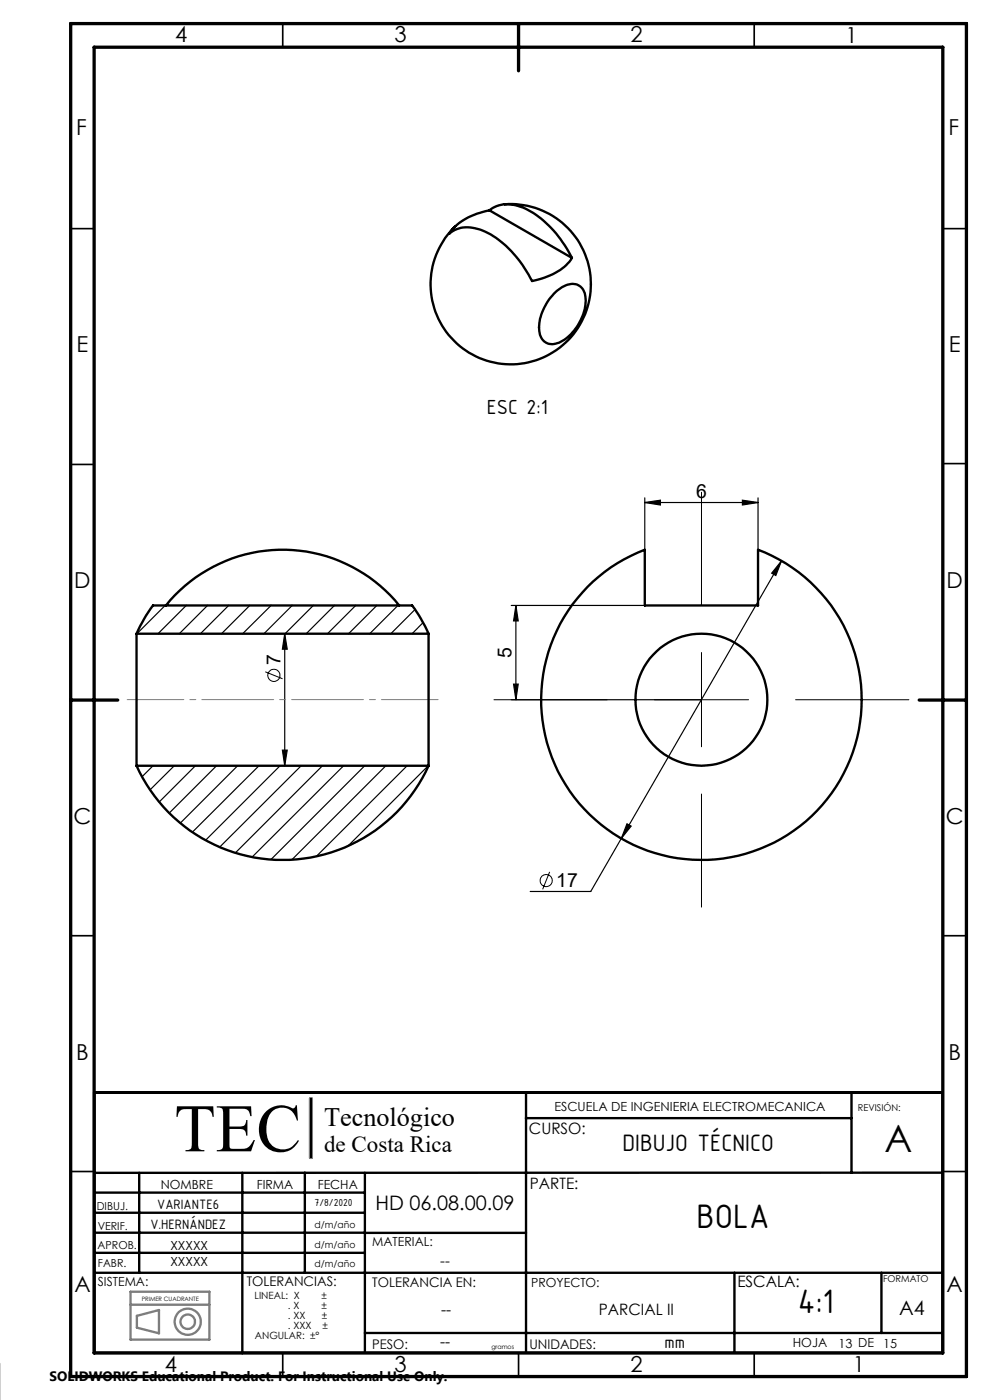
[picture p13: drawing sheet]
<svg xmlns="http://www.w3.org/2000/svg" width="210mm" height="297mm" viewBox="0 0 210 297" stroke-linecap="round" stroke-linejoin="round" font-family="sans-serif">
<defs><g id="words">
<text font-size="14.4" x="37" y="244.2">TEC</text>
<text font-size="8" x="187.6" y="244.3">A</text>
<g font-size="7.8">
<text x="147.8" y="260.5">BOLA</text>
<text x="169.2" y="278.6">4:1</text>
</g>
<text font-size="5.6" x="68.8" y="238.9">Tecnológico</text>
<text font-size="5.4" x="132.1" y="244.1">DIBUJO TÉCNICO</text>
<text font-size="4.9" x="68.8" y="244.5">de Costa Rica</text>
<g font-size="4.7">
<text x="37.1" y="9">4</text>
<text x="83.7" y="9">3</text>
<text x="133.7" y="9">2</text>
<text x="179.3" y="9.2">1</text>
<text x="16.2" y="28.7">F</text>
<text x="201.2" y="28.7">F</text>
<text x="16.2" y="74.8">E</text>
<text x="201.3" y="74.8">E</text>
<text x="103.3" y="87.9">ESC 2:1</text>
<text x="15.8" y="124.8">D</text>
<text x="200.8" y="124.8">D</text>
<text x="15.6" y="174.8">C</text>
<text x="200.6" y="174.8">C</text>
<text x="16.2" y="224.8">B</text>
<text x="201.2" y="224.8">B</text>
<text x="15.8" y="274">A</text>
<text x="200.8" y="274">A</text>
<text x="35" y="291">4</text>
<text x="83.7" y="291">3</text>
<text x="133.7" y="291">2</text>
<text x="180.9" y="291">1</text>
</g>
<g font-size="4.2">
<text x="79.6" y="256.7">HD 06.08.00.09</text>
<text x="190.8" y="278.9">A4</text>
</g>
<g font-size="4.1">
<text x="147.7" y="105.7">6</text>
<text x="59.5" y="141.1" transform="rotate(-90 59.5 141.1)">7</text>
<text x="108.5" y="139.6" transform="rotate(-90 108.5 139.6)">5</text>
<text x="118" y="188.2">17</text>
</g>
<text font-size="3.9" x="141" y="285.9">mm</text>
<g font-size="3.3">
<text x="112.2" y="240.6">CURSO:</text>
<text x="112.4" y="252.2">PARTE:</text>
<text x="156.4" y="272.9">ESCALA:</text>
<text x="93.5" y="278.9">--</text>
<text x="127" y="278.9">PARCIAL II</text>
<text x="93.4" y="285.8">--</text>
</g>
<text font-size="3.2" x="93.4" y="268.5">--</text>
<g font-size="3.1">
<text x="33.3" y="256.6">VARIANTE6</text>
<text x="31.9" y="260.7">V.HERNÁNDEZ</text>
</g>
<text font-size="2.9" x="10.5" y="292.9">SOLIDWORKS Educational Product. For Instructional Use Only.</text>
<g font-size="2.8">
<text x="52.3" y="272.9">TOLERANCIAS:</text>
<text x="79" y="273">TOLERANCIA EN:</text>
<text x="79" y="286.1">PESO:</text>
<text x="112.3" y="286.1">UNIDADES:</text>
</g>
<g font-size="2.7">
<text x="117.6" y="235.7">ESCUELA DE INGENIERIA ELECTROMECANICA</text>
<text x="34.1" y="252.2">NOMBRE</text>
<text x="54.5" y="252.2">FIRMA</text>
<text x="67.4" y="252.2">FECHA</text>
<text x="36.1" y="265.1">XXXXX</text>
<text x="36.1" y="268.5">XXXXX</text>
<text x="79" y="264.4">MATERIAL:</text>
<text x="20.8" y="272.8">SISTEMA:</text>
<text x="112.7" y="273">PROYECTO:</text>
<text x="168.2" y="285.8">HOJA</text>
<text x="177.9" y="285.9">13 DE</text>
<text x="187.4" y="285.9">15</text>
</g>
<g font-size="2.3">
<text x="20.5" y="256.7">DIBUJ.</text>
<text x="66.7" y="255.9">7/8/2020</text>
<text x="20.7" y="261">VERIF.</text>
<text x="20.7" y="265">APROB.</text>
<text x="20.8" y="268.8">FABR.</text>
</g>
<g font-size="2.1">
<text x="54" y="275.6">LINEAL: X</text>
<text x="68.2" y="275.6">±</text>
<text x="61.1" y="281.9">. XXX</text>
<text x="61.1" y="279.8">. XX</text>
<text x="61.1" y="277.7">. X</text>
<text x="68.2" y="277.7">±</text>
<text x="68.3" y="279.8">±</text>
<text x="68.4" y="281.9">±</text>
<text x="54.1" y="284">ANGULAR: ±°</text>
</g>
<g font-size="2">
<text x="182" y="235.7">REVISIÓN:</text>
<text x="66.7" y="260.4">d/m/año</text>
<text x="66.7" y="268.8">d/m/año</text>
<text x="66.7" y="264.7">d/m/año</text>
<text x="187.3" y="272">FORMATO</text>
</g>
<g font-size="1.3">
<text x="30.1" y="276">PRIMER CUADRANTE</text>
<text x="104.2" y="286.1">gramos</text>
</g>
</g></defs>
<g fill="none" stroke="#808080" stroke-width=".5">
<path d="M65.8 233h.3v12.6h-.3zM27.7 276.8h16.7M27.7 274h16.7v10.2h-16.7zM29 279.1l4.7-1.2v5l-4.7-1.2z"/>
<circle cx="39.8" cy="280.4" r="1.53"/>
<circle cx="39.8" cy="280.4" r="2.78"/>
</g>
<g fill="none" stroke="#000" stroke-width=".35">
<path d="M60 5v5M160 5v5M15 48.5h5M200 48.5h5M15 98.5h5M200 98.4h5M15 198.5h5M200 198.5h5M15 248.5h5M200 248.5h5M60 287v5M110 287v5"/>
<path d="M160 287v5"/>
</g>
<g fill="none" stroke="#000" stroke-width=".5">
<path d="M103.8 44.6a12.7 12.7 0 0 0-8.4 4.9 6.6 6.6 0 0 1 7-.6 22.2 22.2 0 0 1 10.5 10.7 13.2 13.2 0 0 0 8.2-4.5l.2-.4M103.8 44.6a6.6 6.6 0 0 1 7.1-.6 22.4 22.4 0 0 1 10.4 10.7M103.8 44.6l17.5 10.1M107 43.4a17 17 0 0 1 17.9 20.6 17 17 0 0 1-24.9 11.1 17 17 0 0 1-3.4-27.1M117.5 62.3a5.1 5.1 0 0 1 4.9-1.9 3.7 3.7 0 0 1 1.8 4.2 10.4 10.4 0 0 1-6 8.2 2.79 2.79 0 0 1-3.8-2.9 10.7 10.7 0 0 1 3.1-7.6zM29 134.4a31.7 31.7 0 0 1 3.5-6h54.9a31.7 31.7 0 0 1 3.5 6M29 134.4v28.1M29 134.4h61.9M35.2 128.4a31.8 31.8 0 0 1 49.5 0M90.9 134.4v28.1M124.6 124.5a33.6 33.6 0 0 1 12.2-7.9v11.8h24v-11.8a34 34 0 0 1 17.8 48.2 34 34 0 0 1-50.1 10.9 34 34 0 0 1-3.9-51.2zM29 162.5a34 34 0 0 0 30.9 19.9 34 34 0 0 0 31-19.9"/>
<path d="M29 162.5h61.9M20 231.8h180v55.2h-180zM111.5 237.2h69.1M111.6 231.8v55.2M180.6 231.8v17M20 257.3h57.4M20 253h57.4M29.5 248.8v21.2M51.4 248.8v38.3M64.7 248.8v21.2M77.4 248.8v38.2M200 248.8h-180"/>
<path d="M20 261.5h57.4M20 265.8h57.4M20 270h180M77.4 261.5h34.2M155.8 270v17M187 270v12.8M77.4 282.8h122.6"/>
<circle cx="148.8" cy="148.4" r="14"/>
</g>
<path d="M15 5h190v287h-190zM20 10h180v277h-180zM110 5v10M15 148.5h10M195 148.5h10" fill="none" stroke="#000" stroke-width=".7"/>
<path d="M65.8 233v12.6" fill="none" stroke="#808080" stroke-width=".21"/>
<path d="M66 233v12.6" fill="none" stroke="#000" stroke-width=".39"/>
<g fill="none" stroke="#000" stroke-width=".21">
<path d="M148.8 104.4v24M148.8 138.4v20M56.3 142.5l3.6 1.5M104.8 148.4h24M138.8 148.4h20M168.8 148.4h24M148.8 168.4v24M116.6 185l-1.5 3.7"/>
<circle cx="58.1" cy="143.3" r="1.29"/>
<circle cx="115.9" cy="186.8" r="1.29"/>
</g>
<g fill="none" stroke="#000" stroke-width=".25">
<path d="M136.8 106.6l3.3-.5v1zM136.8 105.6v11M136.8 106.6h24M157.5 106.1l3.3 .5-3.3 .5zM160.8 105.6v11M165.8 119l-1.2 3.1-.9-.5zM165.8 119l-34 58.9M35 128.4l-6 6M39.5 128.4l-6 6M44 128.4l-6 6M48.5 128.4l-6 6M53 128.4l-6 6"/>
<path d="M57.5 128.4l-6 6M60.4 134.4l.5 3.3h-1zM60.4 134.4v28.1M62 128.4l-6 6M66.5 128.4l-6 6M70.9 128.4l-6 6M75.5 128.4l-6 6M79.9 128.4l-6 6M84.4 128.4l-6 6M88.1 129.3l-5.2 5.1M89.7 132.1l-2.3 2.3M108.4 128.4h28.4"/>
<path d="M109.4 128.4v20M109.4 128.4l.5 3.3h-1zM59.9 159.1h1l-.5 3.4zM108.4 148.4h40.4M108.9 145.1h1l-.5 3.3zM32.5 162.5l-2.4 2.3M37 162.5l-5.2 5.1M41.5 162.5l-7.7 7.6M45.9 162.5l-10 10M50.4 162.5l-12.2 12.1M54.9 162.5l-14.1 14M59.4 162.5l-15.8 15.8"/>
<path d="M63.9 162.5l-17.3 17.2M68.4 162.5l-18.5 18.4M72.9 162.5l-19.4 19.3M77.4 162.5l-19.9 19.8M81.8 162.5l-19.9 19.9M86.4 162.5l-19.3 19.2M90.8 162.5l-17 17M131.8 177.9l-6.5 11.2h-12.8M133 174.8l.9 .5-2.1 2.6z"/>
</g>
<path d="M92.9 148.4h-65.9" fill="none" stroke="#808080" stroke-width=".21" stroke-dasharray="15.2 1.3 1.3 1.3" stroke-dashoffset="3.2"/>
<g fill="#000">
<path d="M165.8 119l-2.1 2.6 .9 .5zM133 174.8l-1.2 3.1 2.1-2.6zM136.8 106.6l3.3-.5v1zM157.5 106.1l3.3 .5-3.3 .5z"/>
<path d="M60.4 134.4l.5 3.3h-1zM59.9 159.1h1l-.5 3.4z"/>
<path d="M108.9 145.1h1l-.5 3.3zM109.4 128.4l.5 3.3h-1z"/>
</g>
<use href="#words"/>
</svg>
